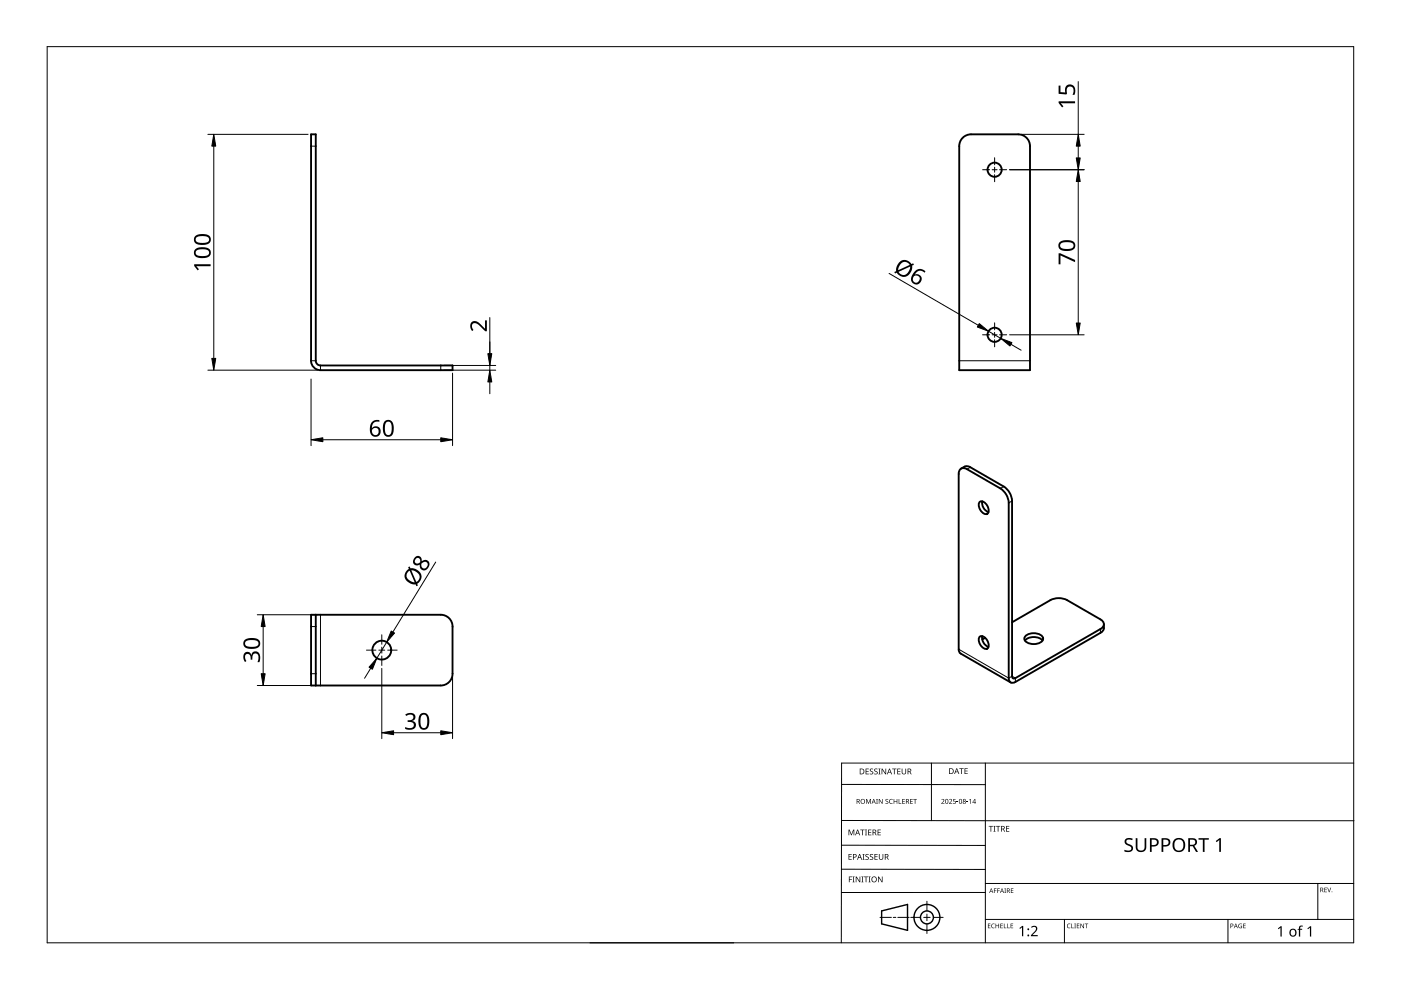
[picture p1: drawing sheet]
<svg xmlns="http://www.w3.org/2000/svg" width="297mm" height="210mm" viewBox="0 0 297 210" stroke-linecap="round" stroke-linejoin="round" font-family="sans-serif">
<g fill="none" stroke="#000" stroke-width=".21">
<path d="M65.9 31h1M65.9 76.5h1M67.9 77.5v1M93.4 77.5v1M203.4 76.5h15M205.7 99.1l-.7 .4M212.8 103.2l-.7 .4M214.6 106.2l-.7 .4M65.9 132.8h1M67.9 130.3v15M203.3 137.7l10.6 6.1 .7-.4 .7 .4v.8M233.3 133.4v.8"/>
<path d="M65.9 142.8h1"/>
</g>
<g fill="none" stroke="#000" stroke-width=".4">
<path d="M65.9 28.5h1v48a1 1 0 0 0 1 1h28v1h-28a2 2 0 0 1-2-2zM203.9 29.4a2.5 2.5 0 0 1 2-.9h10a2.5 2.5 0 0 1 2.5 2.5v47.5h-15v-47.5v-.6zM203.8 99.4a1.53 1.53 0 0 1 1.9-.3l7.1 4.1a3.9 3.9 0 0 1 1.8 3l.1 37.5 .2 .2 .4-.1 18-10.4a1.08 1.08 0 0 0 .7-1.1 1.08 1.08 0 0 0-.7-1l-7.1-4.1a3.9 3.9 0 0 0-3.5 0l-8.1 4.7M207.8 106.3a1.73 1.73 0 0 1 1.5 2.6 1.73 1.73 0 0 1-1.5-2.6zM208.3 106.3a2.14 2.14 0 0 0 1.3 2.3M65.9 130.3h27.5a2.5 2.5 0 0 1 2.5 2.5v10a2.5 2.5 0 0 1-2.5 2.5h-27.5zM66.9 130.3v15M207.8 134.9a1.73 1.73 0 0 1 1.5 2.6 1.73 1.73 0 0 1-1.5-2.6zM208.3 134.9a2.14 2.14 0 0 0 1.3 2.3M208.9 135.2l-.6 .4M217.3 135.8a2.72 2.72 0 0 1 3.7 0M217.6 134.7a2.81 2.81 0 0 1 3.5 .3 .94 .94 0 0 1-.7 1.3 2.72 2.72 0 0 1-3.1-.5l-.1-.4z"/>
<path d="M234 132.3a1.53 1.53 0 0 1-.7 1.9l-18 10.4a.86 .86 0 0 1-1 .1 .86 .86 0 0 1-.4-.9v-37.2a3.9 3.9 0 0 0-1.8-3l-7.1-4.1a1.08 1.08 0 0 0-1.2-.1 1.08 1.08 0 0 0-.5 1.1v37.5l.4 .6 10.6 6.1"/>
<circle cx="210.9" cy="36" r="1.5"/>
<circle cx="210.9" cy="71" r="1.5"/>
<circle cx="80.9" cy="137.8" r="2"/>
</g>
<path d="M10 9.9h277v190h-277z" fill="none" stroke="#000" stroke-width=".21"/>
<g fill="none" stroke="#000" stroke-width=".21">
<path d="M178.4 179.2l30.5 .1M178.4 166.3l30.5 .1M178.5 174h108.6M197.5 161.8v12.2M208.9 161.8v38.1M287 161.8h-108.6v38.1M125.1 199.9h30.5M178.4 184.3h30.5M186.6 194.5h2.4M189.4 194.5h.5M190.4 194.5h2.4M193.1 194.5h2.1"/>
<path d="M195.8 194.5h1.4M196.5 191.1v2M196.5 193.8v1.4M196.5 195.9v2M197.9 194.5h2.1M208.9 189.2h-30.5M208.9 187.3h78.1M208.9 194.9h78.1M225.7 194.9v5M260.4 194.9v5M279.4 187.3v7.6"/>
</g>
<g fill="none" stroke="#000" stroke-width=".3">
<path d="M186.9 193.1l5.5-1.3v5.5l-5.5-1.4z"/>
<circle cx="196.5" cy="194.5" r="1.37"/>
<circle cx="196.5" cy="194.5" r="2.74"/>
</g>
<g fill="#000">
<path d="M179.9 175.9h.2l.4 1 .4-1h.2v1.2h-.1v-1.1l-.4 1.1h-.2l-.4-1.1 .1 1.1h-.2zM182.4 175.9h.9v.1h-.4v1.1h-.1v-1.1h-.4zM183.4 175.9h.4l-.1 .1v1l.1 .1h-.4l.1-.1v-1zM183.6 169.4h.2l.3 .8 .4-.8h.2v1h-.2v-.9l-.4 .9-.4-.9 .1 .9h-.2zM183.5 163h.7v.1h-.5v.4h.5v.1h-.5v.4h.5v.2h-.7zM184.1 175.9h.6v.1h-.5v.4h.5v.1h-.5v.5h.5v.1h-.6zM184.5 163.1l.4-.2 .2 .1v.1a.25 .25 0 0 0-.4-.1 .25 .25 0 0 0 0 .4 .4 .4 0 0 1 .5 .3 .4 .4 0 0 1-.3 .5 .4 .4 0 0 1-.5-.2h.1a.27 .27 0 0 0 .4 .1 .27 .27 0 0 0-.1-.4l-.3-.3zM185.4 163.1l.4-.2 .3 .1-.1 .1a.25 .25 0 0 0-.4-.1 .25 .25 0 0 0 0 .4 .4 .4 0 0 1 .5 .3 .4 .4 0 0 1-.3 .5 .4 .4 0 0 1-.5-.2h.1a.27 .27 0 0 0 .4 .1 .27 .27 0 0 0 0-.4l-.4-.3zM185.8 169.4h.3l-.1 .1v.8l.1 .1h-.3l.1-.1zM186.2 163h.5l-.2 .1v1l.2 .1h-.5l.2-.1v-1zM186.1 175.9h.6v.1h-.5v.4h.5v.1h-.5v.5h.5v.1h-.6zM186.3 169.4h.2l.5 .8v-.8h.1v1h-.1l-.6-.8v.8h-.1z"/>
<path d="M186.9 163h.2l.6 1v-1h.2v1.2h-.2l-.6-1v1h-.2zM187.8 169.5l.3-.1h.2v.2a.25 .25 0 0 0-.3-.1 .25 .25 0 0 0-.1 .3 .25 .25 0 0 0 .3 .1 .32 .32 0 0 1 0 .5 .32 .32 0 0 1-.5-.1 .25 .25 0 0 0 .4 .1 .25 .25 0 0 0 0-.4l-.3-.2zM188.6 169.5l.4-.1h.3l-.1 .2a.41 .41 0 0 0-.6 .3 .41 .41 0 0 0 .6 .4 .48 .48 0 0 1-.6-.1 .48 .48 0 0 1 0-.7zM189.1 163h1v.1h-.4v1.1h-.2v-1.1h-.4zM189.5 169.4h.1v.4h.5v-.4h.1v1h-.1v-.5h-.5v.5h-.1zM190.5 169.4h.2v.9h.4v.1h-.6zM190.2 163h.7v.1h-.5v.4h.5v.1h-.5v.4h.5v.2h-.7zM191.3 169.4h.5v.1h-.4v.3h.4v.1h-.4v.4h.4v.1h-.5zM191.2 163h.1v.8a.32 .32 0 0 0 .3 .3 .32 .32 0 0 0 .4-.4v-.7h.1v.7a.47 .47 0 0 1-.5 .5 .47 .47 0 0 1-.4-.5zM193 169.4h.5v.1h-.4v.3h.4v.1h-.4v.4h.4v.1h-.5zM193.6 169.4h.8v.1h-.3v.9h-.2v-.9h-.3zM199.6 169.5a.37 .37 0 0 1 .6 0 .37 .37 0 0 1-.3 .6l-.2 .2h.5v.1h-.6l.2-.4a.27 .27 0 0 0 .3-.3 .27 .27 0 0 0-.4-.1z"/>
<path d="M201.2 169.5a.37 .37 0 0 1 .6 0 .37 .37 0 0 1-.2 .6l-.2 .2h.5v.1h-.7l.3-.4a.27 .27 0 0 0 .3-.3 .27 .27 0 0 0-.5-.1zM202.1 169.4h.5v.1h-.4v.3a.34 .34 0 0 1 .5 .2 .34 .34 0 0 1-.2 .4 .34 .34 0 0 1-.5-.1 .29 .29 0 0 0 .5 0 .29 .29 0 0 0 0-.4 .29 .29 0 0 0-.4 0zM202.8 170l.4 .1zM203.4 162.9h.9v.1h-.4v1.1h-.1v-1.1h-.4zM204.9 170l.4 .1zM204.5 162.9h.7v.1h-.5v.4h.4v.1h-.4v.5h.5v.1h-.7zM205.5 169.6l.3-.2v1h-.1v-.9zM209.6 175.1h.9v.2h-.3v1h-.2v-1h-.4zM210.6 175.1h.5l-.2 .1v1l.2 .1h-.5l.2-.1v-1zM211.2 175.1h.9v.2h-.4v1h-.2v-1h-.3zM213.3 175.1h.7v.2h-.5v.3h.5v.2h-.5v.4h.5v.1h-.7zM238.6 178a1.38 1.38 0 0 1 1.6-.2l-.2 .3-.3-.1a.55 .55 0 0 0-.9 .3 .55 .55 0 0 0 .6 .7 .88 .88 0 0 1 .8 1.1 .88 .88 0 0 1-1.3 .6l-.5-.2v-.3h.2a.82 .82 0 0 0 1.3-.3l-.2-.4-.4-.2a.88 .88 0 0 1-.7-1.3z"/>
<path d="M240.8 177.7h.4v1.9a.76 .76 0 0 0 .7 .7 .76 .76 0 0 0 .8-.7v-1.9h.3v1.9a1.12 1.12 0 0 1-1.1 1.1 1.12 1.12 0 0 1-1.1-1.1zM180 185.8h.7v.2h-.6v.4h.5v.1h-.5v.6h-.1zM179.9 181.1h.7v.1h-.5v.4h.4v.1h-.4v.5h.5v.1h-.7zM180.8 185.8h.4l-.1 .2v.9l.1 .2h-.4l.1-.2v-.9zM181.4 185.8h.2l.7 1.1v-1.1h.1v1.3h-.2l-.6-1v1h-.2zM182.6 185.8h.5l-.2 .2v.9l.2 .2h-.5l.2-.2v-.9zM182.9 181.1h.4l-.1 .1v1l.1 .1h-.4l.1-.1v-1zM183.2 185.8h.9v.2h-.4v1.1h-.2v-1.1h-.3zM183.5 181.2l.5-.1h.2v.2a.25 .25 0 0 0-.4-.1 .25 .25 0 0 0 0 .4 .4 .4 0 0 1 .4 .3 .4 .4 0 0 1-.2 .4 .4 .4 0 0 1-.5-.2 .27 .27 0 0 0 .5 .1 .27 .27 0 0 0-.1-.4l-.4-.3zM184.2 185.8h.4l-.1 .2v.9l.1 .2h-.4l.1-.2v-.9zM184.5 181.2l.4-.1h.2v.2a.25 .25 0 0 0-.4-.1 .25 .25 0 0 0 0 .4 .4 .4 0 0 1 .5 .3 .4 .4 0 0 1-.3 .4 .4 .4 0 0 1-.5-.2h.1a.27 .27 0 0 0 .4 .1 .27 .27 0 0 0-.1-.4l-.3-.3zM185.4 181.1h.7v.1h-.5v.4h.5v.1h-.5v.5h.5v.1h-.7z"/>
<path d="M186.2 185.8h.1l.7 1.1v-1.1h.1v1.3h-.2l-.6-1v1h-.1zM186.3 181.1h.2v.8a.32 .32 0 0 0 .3 .3 .32 .32 0 0 0 .3-.3v-.8h.2v.8a.47 .47 0 0 1-.5 .4 .47 .47 0 0 1-.5-.4zM209.5 195.8h.5l-.4 .1v.3h.4l-.4 .1v.4l.4 .1h-.5zM210.3 196l.3-.2 .3 .1v.1a.39 .39 0 0 0-.6 .3 .39 .39 0 0 0 .6 .4 .46 .46 0 0 1-.7-.1 .46 .46 0 0 1 .1-.6zM210.7 188.4h.6l-.4 .1v.3h.4l-.4 .1v.4h-.2zM211.4 188.4h.6l-.4 .1v.3h.4l-.4 .1v.4h-.2zM211.1 195.8h.1v.4h.5v-.4h.1v1h-.1v-.5h-.5v.5h-.1zM212.1 195.8h.5l-.4 .1v.3h.4l-.4 .1v.4l.4 .1h-.5zM212.8 195.8h.2v.9l.4 .1h-.6zM212.9 188.4h.4l-.1 .1 .1 .8h-.4l.2-.1zM213.6 195.8h.1v.9l.4 .1h-.5zM214.3 195.8h.5l-.4 .1v.3h.4l-.4 .1v.4l.4 .1h-.5z"/>
<path d="M214.3 188.4h.6l-.5 .1v.3h.4l-.4 .1v.3l.5 .1h-.6zM216.1 196.8l.6-.5h.2v2.2h-.2v-1.9l-.4 .4zM218.6 196.5a.76 .76 0 0 1 1.2 0 .76 .76 0 0 1-.3 1.2l-.6 .6h1.1v.2h-1.4v-.2l.8-.8a.52 .52 0 0 0 .2-.8 .52 .52 0 0 0-.9 0zM226.3 196l.4-.2 .3 .1-.1 .1a.39 .39 0 0 0-.6 .3 .39 .39 0 0 0 .6 .4 .46 .46 0 0 1-.6-.1 .46 .46 0 0 1 0-.6zM227.1 195.8h.2v.9l.4 .1h-.6zM227.8 195.8h.3l-.1 .1 .1 .9h-.3l.1-.1zM228.3 195.8h.5l-.4 .1v.3h.4l-.4 .1v.4l.4 .1h-.5zM229.1 195.8h.1l.5 .8v-.8h.1v1h-.1l-.5-.8v.8h-.1zM230 195.8h.7l-.3 .1v.9h-.1v-.9zM254.1 177.7h2.2v.3h-.9v2.6h-.4v-2.6h-.9zM257.8 178.3l.8-.6h.3v2.9h-.4v-2.5l-.5 .5zM262.7 196l.6-.1-.1 .1a.4 .4 0 0 0-.5 .3 .4 .4 0 0 0 .5 .4v-.3l-.2-.1h.3v.5a.53 .53 0 0 1-.7-.1 .53 .53 0 0 1 .1-.7z"/>
<path d="M263.6 195.8h.5l-.4 .1v.3h.4l-.4 .1v.4l.4 .1h-.5zM270.9 196.8l.6-.4h.2v2.2h-.2v-1.9l-.4 .3zM275.5 196.4l.7-.1v.2h-.4l-.1 .2v.2h.4v.2h-.4v1.5h-.3v-1.5h-.3l.3-.2zM277.2 196.8l.6-.4h.2v2.2h-.3v-1.9l-.4 .3zM280.8 188.2h.5l-.4 .1v.3h.4l-.4 .1v.4l.4 .1h-.5zM281.4 188.2h.1l.3 .8 .3-.8h.1l-.3 1h-.1z"/>
<path d="M181.6 169.4h.3a.29 .29 0 0 1 .4 .2 .29 .29 0 0 1-.2 .4l.3 .4h-.2l-.2-.4h-.2v.4h-.2zM181.8 169.5v.4h.1a.2 .2 0 0 0 .2-.2 .2 .2 0 0 0-.2-.2z"/>
<path d="M181.8 175.9h.1l.5 1.2h-.2l-.1-.4h-.5l-.2 .4h-.1zM181.8 176l-.2 .6h.4z"/>
<path d="M182.3 163h.4a.61 .61 0 0 1 .6 .6 .61 .61 0 0 1-.7 .6h-.3zM182.4 163.1v.9h.2a.48 .48 0 0 0 .5-.4 .48 .48 0 0 0-.5-.5z"/>
<path d="M182.4 169.9a.51 .51 0 0 1 1 0 .51 .51 0 0 1-1 0zM182.6 169.9a.4 .4 0 0 0 .8 0 .4 .4 0 0 0-.8 0z"/>
<path d="M185 175.9h.3a.35 .35 0 0 1 .5 .2 .35 .35 0 0 1-.3 .5l.4 .5h-.2l-.3-.5h-.2v.5h-.2zM185.2 176v.5h.1a.23 .23 0 0 0 .3-.3 .23 .23 0 0 0-.3-.2z"/>
<path d="M185.2 169.4l.5 1-.3-.3h-.4l-.2 .3zM185.2 169.5l-.1 .5h.3z"/>
<path d="M188.5 163h.2l.4 1.2h-.1l-.2-.4h-.5l-.1 .4h-.2zM188.6 163.1l-.2 .6h.4z"/>
<path d="M192.1 169.4h.3a.29 .29 0 0 1 .3 .2 .29 .29 0 0 1-.2 .4l.3 .4h-.1l-.3-.4h-.2v.4h-.1zM192.2 169.5v.4h.2a.2 .2 0 0 0 .2-.2 .2 .2 0 0 0-.3-.2z"/>
<path d="M192.4 163h.4a.35 .35 0 0 1 .4 .2 .35 .35 0 0 1-.2 .4l.3 .6h-.2l-.3-.5h-.2v.5h-.2zM192.6 163.1v.4h.2a.23 .23 0 0 0 .3-.2 .23 .23 0 0 0-.3-.2z"/>
<path d="M200.5 169.5l.3-.1 .2 .2v.5l-.2 .3h-.2l-.2-.2zM200.6 169.6l-.1 .1a.37 .37 0 0 0 0 .4 .37 .37 0 0 0 .4 .2 .4 .4 0 0 0 .1-.5 .4 .4 0 0 0-.4-.2z"/>
<path d="M201.2 162.9h.4a.61 .61 0 0 1 .6 .6 .61 .61 0 0 1-.6 .6h-.4zM201.4 163v1h.1a.48 .48 0 0 0 .5-.5 .48 .48 0 0 0-.4-.5z"/>
<path d="M202.8 162.9h.1l.5 1.2h-.2l-.1-.4h-.5l-.1 .4h-.2zM202.8 163l-.1 .6h.3z"/>
<path d="M203.4 169.5l.4-.1 .1 .2 .1 .5-.2 .3h-.3l-.2-.2zM203.5 169.6v.1a.37 .37 0 0 0-.1 .4 .37 .37 0 0 0 .4 .2 .4 .4 0 0 0 .1-.5 .4 .4 0 0 0-.4-.2z"/>
<path d="M204.2 169.5a.29 .29 0 0 1 .5-.1 .29 .29 0 0 1-.1 .5 .29 .29 0 0 1 .1 .4 .29 .29 0 0 1-.5 0 .29 .29 0 0 1 .1-.4zM204.2 170.2a.2 .2 0 0 0 .4 0 .2 .2 0 0 0-.4 0zM204.3 169.7a.17 .17 0 0 0 .3 0 .17 .17 0 0 0-.3 0z"/>
<path d="M206.7 169.4h.1v.7h.1l-.1 .3h-.1v-.2h-.5zM206.7 169.5l-.4 .6h.4z"/>
<path d="M212.3 175.1h.3a.35 .35 0 0 1 .4 .3 .35 .35 0 0 1-.2 .4l.3 .5h-.2l-.3-.5h-.2v.5h-.1zM212.4 175.2v.5h.2a.23 .23 0 0 0 .3-.2 .23 .23 0 0 0-.3-.3z"/>
<path d="M243.8 177.7h.8a.92 .92 0 0 1 1.1 .9 .92 .92 0 0 1-1.2 .9h-.3v1.1h-.4zM244.2 178v1.2a.73 .73 0 0 0 .8-.1 .73 .73 0 0 0 .2-.8l-.3-.2z"/>
<path d="M246.3 177.7h.7a.92 .92 0 0 1 1.1 .9 .92 .92 0 0 1-1.1 .9h-.4v1.1h-.3zM246.6 178v1.2a.73 .73 0 0 0 .9-.1 .73 .73 0 0 0 .2-.8l-.4-.2z"/>
<path d="M248.9 178.1a1.44 1.44 0 0 1 1.9-.2 1.44 1.44 0 0 1 .4 1.9 1.39 1.39 0 0 1-1.9 .8 1.39 1.39 0 0 1-.7-1.9zM249.3 178.2a1.23 1.23 0 0 0 .5 2.1 1.23 1.23 0 0 0 1.1-.9 1.23 1.23 0 0 0-.5-1.3l-.7-.1z"/>
<path d="M251.9 177.7h.8a.84 .84 0 0 1 1.1 .6 .84 .84 0 0 1-.6 1l.8 1.3h-.4l-.7-1.2h-.6v1.2h-.4zM252.3 178v1.1h.4a.56 .56 0 0 0 .7-.5 .56 .56 0 0 0-.7-.6z"/>
<path d="M180.8 181.1h.4a.41 .41 0 0 1 .4 .5 .41 .41 0 0 1-.6 .2v.5h-.2zM181 181.2v.5a.29 .29 0 0 0 .5-.3 .29 .29 0 0 0-.5-.2z"/>
<path d="M182.2 181.1h.1l.5 1.2h-.2l-.1-.4h-.5l-.1 .4h-.2zM182.3 181.2l-.2 .6h.3z"/>
<path d="M184.7 186.5a.61 .61 0 0 1 1.2 0 .61 .61 0 0 1-1.2 0zM184.9 186.5a.45 .45 0 0 0 .9 0 .45 .45 0 0 0-.9 0z"/>
<path d="M187.6 181.1h.3a.35 .35 0 0 1 .5 .2 .35 .35 0 0 1-.3 .4l.4 .6h-.2l-.3-.5h-.3v.5h-.1zM187.7 181.2v.5h.2a.23 .23 0 0 0 .3-.3 .23 .23 0 0 0-.3-.2z"/>
<path d="M210.1 188.4l.5 .9-.2-.3h-.4l-.3 .3zM210.2 188.5l-.2 .4h.3z"/>
<path d="M212.4 188.4l.5 .9-.3-.3h-.3l-.3 .3zM212.4 188.5l-.1 .4h.3z"/>
<path d="M213.5 188.4h.2a.28 .28 0 0 1 .4 .2 .28 .28 0 0 1-.2 .3l.3 .4-.4-.4h-.2v.4h-.1zM213.6 188.5v.3h.1a.19 .19 0 0 0 .3-.2 .19 .19 0 0 0-.3-.1z"/>
<path d="M260.9 195.8h.2a.32 .32 0 0 1 .4 .4 .32 .32 0 0 1-.5 .2v.4h-.1zM261 195.9v.4a.24 .24 0 0 0 .4-.2 .24 .24 0 0 0-.4-.2z"/>
<path d="M262 195.8l.4 1-.2-.3h-.4l-.2 .3zM262 196l-.1 .4h.3z"/>
<path d="M273.6 197.1a.82 .82 0 0 1 1.2 .1 .82 .82 0 0 1-.2 1.2 .82 .82 0 0 1-1.2-.4zM273.8 197.2a.6 .6 0 0 0-.1 .8 .6 .6 0 0 0 .8 .2l.1-.3a.53 .53 0 0 0-.1-.6 .53 .53 0 0 0-.7-.1z"/>
<path d="M279.9 188.2h.3a.28 .28 0 0 1 .3 .2 .28 .28 0 0 1-.1 .3l.2 .5-.3-.4h-.2v.4h-.2zM280.1 188.3v.4h.1a.19 .19 0 0 0 .2-.2 .19 .19 0 0 0-.2-.2z"/>
<circle cx="218" cy="198.3" r=".2"/>
<circle cx="218" cy="197" r=".2"/>
<circle cx="282.4" cy="189.1" r=".09"/>
</g>
<g fill="none" stroke="#000" stroke-width=".21">
<path d="M208.3 36h1.5M210.4 36h1M210.9 33.4v1.5M210.9 35.5v1M210.9 37v1.5M211.9 36h1.5M208.3 71h1.5M210.4 71h1M210.9 68.4v1.5M210.9 70.5v1M210.9 72v1.5M211.9 71h1.5"/>
<path d="M77.7 137.8h2M80.3 137.8h1.3M80.9 134.6v2M80.9 137.2v1.3M80.9 139.1v2M82.2 137.8h2"/>
</g>
<g fill="none" stroke="#000" stroke-width=".21">
<path d="M228.6 17.3v11.2M44.1 28.5h21.2M45.3 31v45M214.1 36h15.8M216.5 28.5h13.4M228.6 31v2.5M228.6 38.5v30M188.5 58l18.9 11M44.1 78.5h23.2M94.1 78.5h11M94.1 77.5h11M95.9 79.1v15.4"/>
<path d="M103.9 67.3v11.2M209.6 70.2l2.6 1.5M214.1 71h15.8M214.3 73l2.2 1.3M65.9 80.4v14.1M68.4 93.2h25M103.9 81v2.5M92.4 119.2l-9.1 14.8M54.5 130.3h12.8M55.8 132.8v10M82 136.1l-2.1 3.4M54.5 145.3h12.8"/>
<path d="M78.6 141.7l-1.3 2.1M80.9 141.7v14.9M83.4 155.4h10M95.9 143.5v13.1"/>
</g>
<g fill="#000" stroke="#000" stroke-width=".21">
<path d="M45.3 28.5l.4 2.5h-.8zM228.6 36l.4 2.5h-.8zM228.6 28.5l.4 2.5h-.8zM228.2 33.5h.8l-.4 2.5zM44.9 76h.8l-.4 2.5zM103.4 75h.9l-.4 2.5zM207.6 68.6l2 1.6-2.4-.9zM212.2 71.7l2.3 .9-.4 .8zM228.2 68.5h.8l-.4 2.5zM65.9 93.2l2.5-.4v.9zM93.4 92.8l2.5 .4-2.5 .5zM103.9 78.5l.4 2.5h-.9z"/>
<path d="M55.8 130.3l.4 2.5h-.8zM82.9 133.8l.8 .4-1.7 1.9zM55.4 142.8h.8l-.4 2.5zM79.9 139.5l-.9 2.4-.8-.4zM80.9 155.4l2.5-.5v.9zM93.4 154.9l2.5 .5-2.5 .4z"/>
</g>
<g fill="#000">
<path d="M224.4 18.1h.4v1.4l1.1 .1a1.17 1.17 0 0 1 .9-1.7 1.17 1.17 0 0 1 1.2 1.6l-.2 .6h-.4a1.03 1.03 0 0 0-.5-1.8 .93 .93 0 0 0-.7 1.5l-.1 .2-1.7-.1zM224.4 21.5h3.5v.4h-3l.6 .7-.3 .2-.8-1zM41.2 56h3.5v.4h-3.1l.6 .7-.3 .2-.7-.9zM224.4 53.7h.4l3.1 1.4v.5l-3.1-1.4v1.8h-.4zM99.9 68.4a1.5 1.5 0 0 1 2.2 .6l.7 .7v-1.8h.4v2.3h-.3l-1.1-1.1a.98 .98 0 0 0-1.7-.2v.4l.3 .7-.3 .2a1.46 1.46 0 0 1-.2-1.8zM51.8 138.5a.85 .85 0 0 1 .9-.3 .85 .85 0 0 1 .6 .7 .93 .93 0 0 1 1-.8 .93 .93 0 0 1 .9 1l-.2 1.3h-.4a1.24 1.24 0 0 0-.3-1.8 .71 .71 0 0 0-.8 .9v.4h-.4a.81 .81 0 0 0 0-.9 .81 .81 0 0 0-.8-.3 1.02 1.02 0 0 0-.1 1.5l-.3 .2a1.65 1.65 0 0 1-.1-1.9zM85.9 151.5a1.25 1.25 0 0 1 1.3-.4 1.25 1.25 0 0 1 .9 .9 .85 .85 0 0 1-.7 .9 .93 .93 0 0 1 .8 1 .93 .93 0 0 1-1 .8l-1.3-.2v-.4a1.24 1.24 0 0 0 1.8-.3 .71 .71 0 0 0-.9-.7h-.4v-.4a.81 .81 0 0 0 .9-.1 .81 .81 0 0 0 .3-.8 1.02 1.02 0 0 0-1.5 0z"/>
<path d="M41.4 52.9a2.6 2.6 0 0 1 3.2 .2 1.22 1.22 0 0 1-.2 1.3 1.22 1.22 0 0 1-1.3 .3 1.53 1.53 0 0 1-2-1zM41.7 53.1a.75 .75 0 0 0 0 1 .75 .75 0 0 0 .9 .2h1a.69 .69 0 0 0 .7-.7 .69 .69 0 0 0-.8-.7h-1.2z"/>
<path d="M41.4 50.1a2.59 2.59 0 0 1 3.2 .2 1.22 1.22 0 0 1-.2 1.3 1.22 1.22 0 0 1-1.3 .3 1.53 1.53 0 0 1-2-1zM41.7 50.3a.75 .75 0 0 0 0 1 .75 .75 0 0 0 .9 .2h1a.69 .69 0 0 0 .7-.7 .69 .69 0 0 0-.8-.7h-1.2z"/>
<path d="M190.8 55.5a1.6 1.6 0 0 1 2.5 .5l.3-.2 .2 .4-.4 .1a1.81 1.81 0 0 1-.9 2.1 1.81 1.81 0 0 1-2.3-.4l-.1-.2-.3 .2-.2-.3 .4-.2 .1-1zM190.5 57.6a1.23 1.23 0 0 0 1.3 .7 1.23 1.23 0 0 0 1-1.1l.2-.7zM191.1 55.9l-.5 .7-.2 .7 2.5-1.1-.7-.6a1 1 0 0 0-1.1 .3z"/>
<path d="M194 57.5a1.5 1.5 0 0 1 2.2 0l-.2 .3a1.18 1.18 0 0 0-2 .4 1.08 1.08 0 0 1 1.4 .7 1.08 1.08 0 0 1-.8 1.4 1.22 1.22 0 0 1-1.4-.6 1.22 1.22 0 0 1 .3-1.5zM193.5 59.2a.76 .76 0 0 0 1.5 0 .76 .76 0 0 0-1.5 0z"/>
<path d="M224.7 51.4a2.6 2.6 0 0 1 3.2 .2 1.22 1.22 0 0 1-.2 1.3 1.22 1.22 0 0 1-1.3 .3 1.53 1.53 0 0 1-2-1zM225 51.6a.75 .75 0 0 0-.1 .9 .75 .75 0 0 0 .9 .3l1-.1a.69 .69 0 0 0 .8-.6 .69 .69 0 0 0-.8-.7h-1.3z"/>
<path d="M78.9 89.4l.6-.3 .5-.1 .4 .1v.3a1.18 1.18 0 0 0-1.5 1.4 1.08 1.08 0 0 1 1.6-.1 1.08 1.08 0 0 1-.1 1.6 1.22 1.22 0 0 1-1.4 .1 1.22 1.22 0 0 1-.6-1.3l.1-.9zM78.8 91.5a.76 .76 0 0 0 1.5 0 .76 .76 0 0 0-1.5 0z"/>
<path d="M81.6 89.3a1.16 1.16 0 0 1 1.3-.1 1.16 1.16 0 0 1 .6 1.2 1.69 1.69 0 0 1-1 2.2 1.27 1.27 0 0 1-1.3-1.6l.1-1.1zM81.9 89.6a2.16 2.16 0 0 0 .2 2.6 .82 .82 0 0 0 .9-1 1.35 1.35 0 0 0-.7-1.8z"/>
<path d="M88 118.1a.84 .84 0 0 1 1.1-.1 .84 .84 0 0 1 .3 1 1 1 0 0 1 1.5 .1 1 1 0 0 1-.2 1.4 .94 .94 0 0 1-1.2 .3 .94 .94 0 0 1-.5-1.1 .91 .91 0 0 1-1.3-.2 .91 .91 0 0 1 .2-1.2zM89.3 119.8a.7 .7 0 0 0 1.4 0 .7 .7 0 0 0-1.4 0zM88 118.9a.58 .58 0 0 0 1.1 0 .58 .58 0 0 0-1.1 0z"/>
<path d="M51.8 135.7a2.6 2.6 0 0 1 3.3 .2 1.22 1.22 0 0 1-.2 1.3 1.22 1.22 0 0 1-1.3 .4 1.53 1.53 0 0 1-2-1zM52.1 136a.75 .75 0 0 0 0 .9 .75 .75 0 0 0 .9 .2h1a.69 .69 0 0 0 .8-.7 .69 .69 0 0 0-.8-.7h-1.3z"/>
<path d="M86.5 120.3l.4-.2 .1 .4a1.81 1.81 0 0 1 2.1 .9 1.81 1.81 0 0 1-.5 2.3l-.2 .1 .2 .3-.3 .2-.2-.4a1.84 1.84 0 0 1-1.9-.8 1.84 1.84 0 0 1 0-2.1l.5-.4zM87.2 120.9l1.1 2.5a1.23 1.23 0 0 0 .7-1.3 1.23 1.23 0 0 0-1.1-1zM86.6 121.2l-.3 .5a1.34 1.34 0 0 0 1.2 1.7l.4 .1-1-2.5z"/>
<path d="M89.2 151.4a1.16 1.16 0 0 1 1.3-.1 1.16 1.16 0 0 1 .5 1.2 1.69 1.69 0 0 1-1 2.2 1.27 1.27 0 0 1-1.3-1.5l.1-1.2zM89.4 151.7a2.16 2.16 0 0 0 .3 2.7 .82 .82 0 0 0 .9-1.1 1.35 1.35 0 0 0-.7-1.8z"/>
</g>
</svg>
